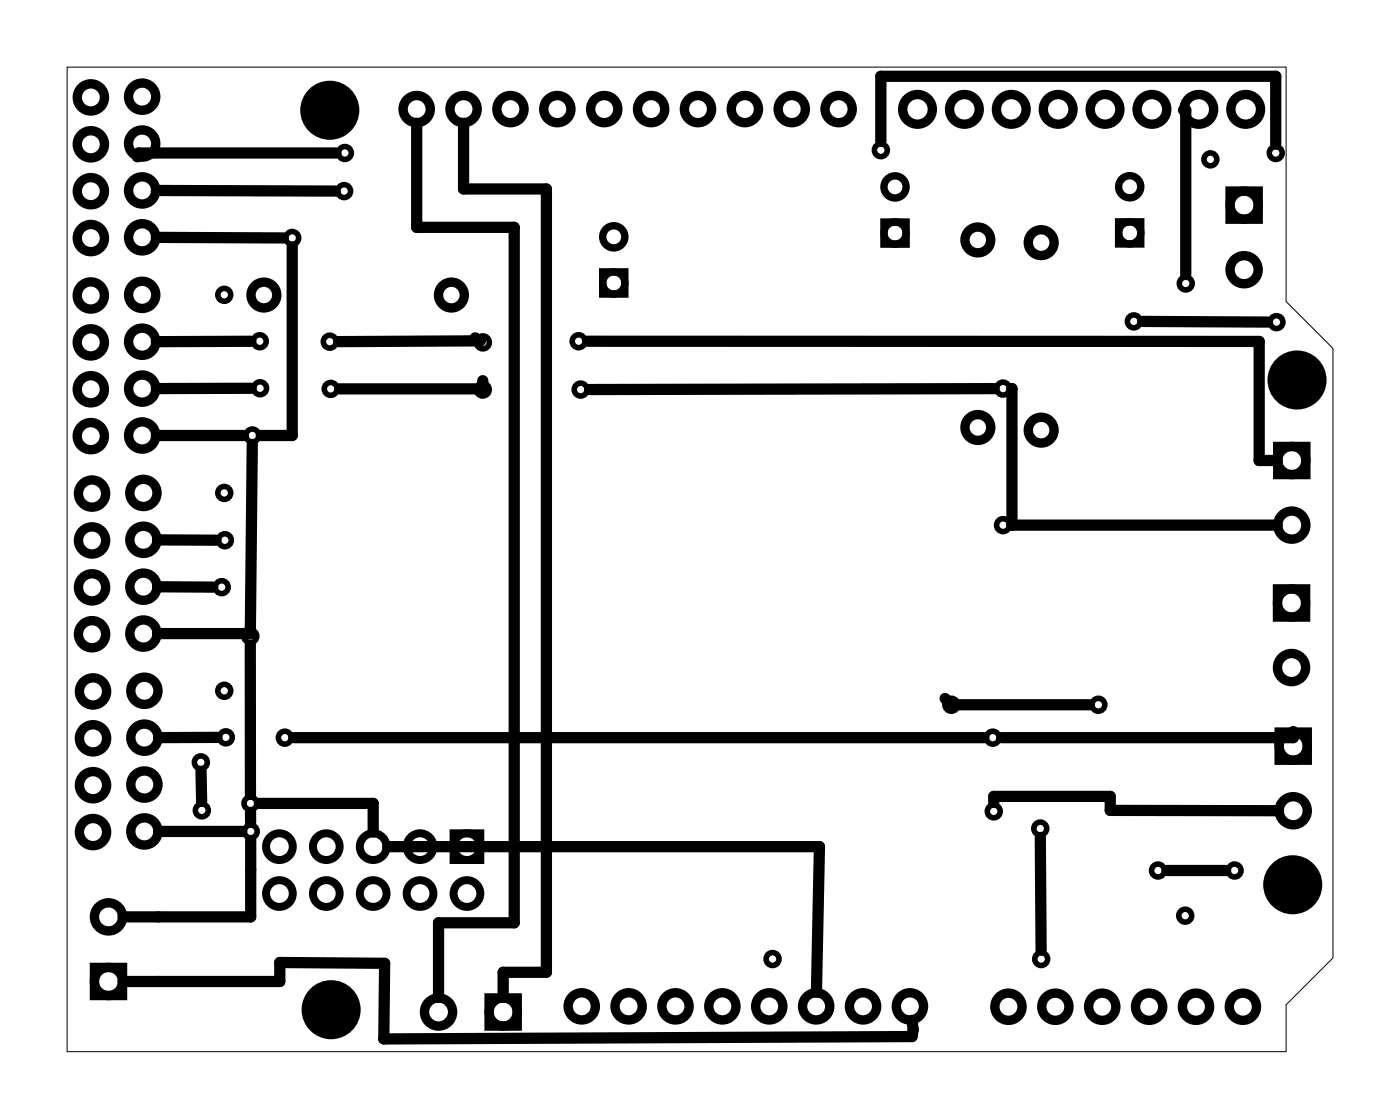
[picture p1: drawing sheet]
<svg xmlns="http://www.w3.org/2000/svg" width="76mm" height="61mm" viewBox="0 0 76 61" stroke-linecap="round" stroke-linejoin="round" font-family="sans-serif">
<path d="M3.6 3.6h66.1v12.7l2.5 2.6v33l-2.5 2.5v2.6h-66.1z" fill="none" stroke="#000" stroke-width=".05"/>
<g fill="#000">
<circle cx="17.9" cy="6" r="1.6"/>
<circle cx="70.3" cy="20.6" r="1.6"/>
<circle cx="17.9" cy="54.7" r="1.6"/>
<circle cx="70" cy="47.9" r="1.6"/>
</g>
<g fill="none" stroke="#000" stroke-width=".3">
<circle cx="12.2" cy="16" r=".35"/>
<circle cx="14.1" cy="18.5" r=".35"/>
<circle cx="15.8" cy="12.9" r=".35"/>
<circle cx="17.9" cy="18.5" r=".35"/>
<circle cx="18.6" cy="10.4" r=".35"/>
<circle cx="18.7" cy="8.3" r=".35"/>
<circle cx="26.2" cy="18.6" r=".35"/>
<circle cx="31.3" cy="18.5" r=".35"/>
<circle cx="47.7" cy="8.1" r=".35"/>
<circle cx="61.4" cy="17.4" r=".35"/>
<circle cx="64.2" cy="15.4" r=".35"/>
<circle cx="65.6" cy="8.6" r=".35"/>
<circle cx="69.1" cy="8.3" r=".35"/>
<circle cx="69.2" cy="17.5" r=".35"/>
<circle cx="12" cy="31.8" r=".35"/>
<circle cx="12.2" cy="37.4" r=".35"/>
<circle cx="12.2" cy="26.7" r=".35"/>
<circle cx="12.2" cy="29.3" r=".35"/>
<circle cx="12.2" cy="39.9" r=".35"/>
<circle cx="13.6" cy="34.5" r=".35"/>
<circle cx="13.7" cy="23.6" r=".35"/>
<circle cx="14.1" cy="21" r=".35"/>
<circle cx="15.4" cy="40" r=".35"/>
<circle cx="17.9" cy="21.1" r=".35"/>
<circle cx="26.2" cy="21.1" r=".35"/>
<circle cx="31.5" cy="21.1" r=".35"/>
<circle cx="51.5" cy="38.2" r=".35"/>
<circle cx="53.8" cy="40" r=".35"/>
<circle cx="54.3" cy="21.1" r=".35"/>
<circle cx="54.3" cy="28.4" r=".35"/>
<circle cx="59.5" cy="38.2" r=".35"/>
<circle cx="10.9" cy="41.3" r=".35"/>
<circle cx="10.9" cy="43.9" r=".35"/>
<circle cx="13.6" cy="43.5" r=".35"/>
<circle cx="13.6" cy="45" r=".35"/>
<circle cx="41.9" cy="52" r=".35"/>
<circle cx="53.8" cy="44" r=".35"/>
<circle cx="56.4" cy="44.9" r=".35"/>
<circle cx="56.4" cy="52" r=".35"/>
<circle cx="62.7" cy="47.2" r=".35"/>
<circle cx="64.2" cy="49.6" r=".35"/>
<circle cx="66.9" cy="47.2" r=".35"/>
</g>
<g fill="none" stroke="#000" stroke-width=".51">
<path d="M66.6 10.4h1.6v1.5h-1.6zM69.2 31.9h1.5v1.5h-1.5zM69.2 24.2h1.5v1.5h-1.5zM69.3 39.7h1.5v1.5h-1.5zM5.1 52.4h1.5v1.5h-1.5zM26.5 54.1h1.5v1.5h-1.5z"/>
<circle cx="4.9" cy="18.5" r=".74"/>
<circle cx="4.9" cy="16" r=".74"/>
<circle cx="4.9" cy="7.8" r=".74"/>
<circle cx="4.9" cy="5.3" r=".74"/>
<circle cx="4.9" cy="10.4" r=".74"/>
<circle cx="4.9" cy="12.9" r=".74"/>
<circle cx="7.7" cy="7.8" r=".74"/>
<circle cx="7.7" cy="5.2" r=".74"/>
<circle cx="7.7" cy="12.9" r=".74"/>
<circle cx="7.7" cy="10.3" r=".74"/>
<circle cx="7.7" cy="18.5" r=".74"/>
<circle cx="7.7" cy="16" r=".74"/>
<circle cx="14.3" cy="16" r=".7"/>
<circle cx="22.6" cy="5.9" r=".74"/>
<circle cx="24.5" cy="16" r=".7"/>
<circle cx="25.1" cy="5.9" r=".74"/>
<circle cx="27.7" cy="5.9" r=".74"/>
<circle cx="30.2" cy="5.9" r=".74"/>
<circle cx="32.7" cy="5.9" r=".74"/>
<circle cx="35.3" cy="5.9" r=".74"/>
<circle cx="37.8" cy="5.9" r=".74"/>
<circle cx="40.4" cy="5.9" r=".74"/>
<circle cx="42.9" cy="5.9" r=".74"/>
<circle cx="45.4" cy="5.9" r=".74"/>
<circle cx="49.7" cy="5.9" r=".8"/>
<circle cx="52.2" cy="5.9" r=".8"/>
<circle cx="53" cy="13" r=".7"/>
<circle cx="54.8" cy="5.9" r=".8"/>
<circle cx="56.4" cy="13.1" r=".7"/>
<circle cx="57.3" cy="5.9" r=".8"/>
<circle cx="59.9" cy="5.9" r=".8"/>
<circle cx="62.4" cy="5.9" r=".8"/>
<circle cx="64.9" cy="5.9" r=".8"/>
<circle cx="67.4" cy="14.6" r=".76"/>
<circle cx="67.4" cy="11.1" r=".76"/>
<circle cx="67.5" cy="5.9" r=".8"/>
<circle cx="4.9" cy="21.1" r=".74"/>
<circle cx="4.9" cy="23.6" r=".74"/>
<circle cx="5" cy="29.3" r=".74"/>
<circle cx="5" cy="26.7" r=".74"/>
<circle cx="5" cy="31.8" r=".74"/>
<circle cx="5" cy="34.4" r=".74"/>
<circle cx="5" cy="37.5" r=".74"/>
<circle cx="7.7" cy="21.1" r=".74"/>
<circle cx="7.7" cy="23.6" r=".74"/>
<circle cx="7.8" cy="29.2" r=".74"/>
<circle cx="7.8" cy="26.7" r=".74"/>
<circle cx="7.8" cy="31.8" r=".74"/>
<circle cx="7.8" cy="34.3" r=".74"/>
<circle cx="7.8" cy="40" r=".74"/>
<circle cx="7.8" cy="37.4" r=".74"/>
<circle cx="53" cy="23.2" r=".7"/>
<circle cx="56.4" cy="23.3" r=".7"/>
<circle cx="70" cy="36.2" r=".76"/>
<circle cx="70" cy="32.7" r=".76"/>
<circle cx="70" cy="28.4" r=".76"/>
<circle cx="70" cy="24.9" r=".76"/>
<circle cx="5" cy="40" r=".74"/>
<circle cx="5" cy="42.5" r=".74"/>
<circle cx="5" cy="45.1" r=".74"/>
<circle cx="5.9" cy="53.2" r=".76"/>
<circle cx="5.9" cy="49.7" r=".76"/>
<circle cx="7.8" cy="42.5" r=".74"/>
<circle cx="7.8" cy="45" r=".74"/>
<circle cx="23.8" cy="54.8" r=".76"/>
<circle cx="27.3" cy="54.8" r=".76"/>
<circle cx="31.5" cy="54.5" r=".74"/>
<circle cx="34.1" cy="54.5" r=".74"/>
<circle cx="36.6" cy="54.5" r=".74"/>
<circle cx="39.1" cy="54.5" r=".74"/>
<circle cx="41.7" cy="54.5" r=".74"/>
<circle cx="44.2" cy="54.5" r=".74"/>
<circle cx="46.8" cy="54.5" r=".74"/>
<circle cx="49.3" cy="54.5" r=".74"/>
<circle cx="54.6" cy="54.5" r=".74"/>
<circle cx="57.2" cy="54.5" r=".74"/>
<circle cx="59.7" cy="54.5" r=".74"/>
<circle cx="62.3" cy="54.5" r=".74"/>
<circle cx="64.8" cy="54.5" r=".74"/>
<circle cx="67.3" cy="54.5" r=".74"/>
<circle cx="70.1" cy="43.9" r=".76"/>
<circle cx="70.1" cy="40.4" r=".76"/>
</g>
<g fill="none" stroke="#000" stroke-width=".43">
<path d="M24.6 45.1h1.4v1.5h-1.4z"/>
<circle cx="15.1" cy="48.4" r=".72"/>
<circle cx="15.1" cy="45.9" r=".72"/>
<circle cx="17.7" cy="48.4" r=".72"/>
<circle cx="17.7" cy="45.9" r=".72"/>
<circle cx="20.2" cy="48.4" r=".72"/>
<circle cx="20.2" cy="45.9" r=".72"/>
<circle cx="22.8" cy="48.4" r=".72"/>
<circle cx="22.8" cy="45.9" r=".72"/>
<circle cx="25.3" cy="48.4" r=".72"/>
<circle cx="25.3" cy="45.9" r=".72"/>
</g>
<g fill="none" stroke="#000" stroke-width=".4">
<path d="M32.7 14.7h1.2v1.2h-1.2zM47.9 12h1.2v1.2h-1.2zM60.6 12h1.2v1.2h-1.2z"/>
<circle cx="33.3" cy="15.3" r=".6"/>
<circle cx="33.3" cy="12.8" r=".6"/>
<circle cx="48.5" cy="12.6" r=".6"/>
<circle cx="48.5" cy="10.1" r=".6"/>
<circle cx="61.2" cy="12.6" r=".6"/>
<circle cx="61.2" cy="10.1" r=".6"/>
</g>
<g fill="none" stroke="#000" stroke-width=".61">
<path d="M8.5 12.9h6.8M8.5 10.3l9.7 .1M13.6 18.5h-5.1M15.8 13.4v10.2h-1.6M18.2 8.3h-10.7l-.1 .2M22.6 6.7v5.6h5.3v37.7h-4.1v4M25.1 6.7v3.5h4.5v42.5h-2.3v1.3M25.7 18.3l.3 .2h-7.7M31.8 18.5h36.4v6.4h1M47.7 7.7v-3.6h21.4v3.7M61.9 17.4h6.8M64.1 6h.1v8.9"/>
<path d="M8.5 23.6h4.7M8.5 29.2l3.2 .1M8.5 31.8h3M11.8 39.9l-3.2 .1M13.6 35v8M13.6 21l-5.1 .1M13.7 24.1l-.1 10.2h-5.1M15.9 40h37.4M26.2 20.6v.5h-7.8M51.2 37.8l.3 .4h7.5M53.9 21.1h-22M54.8 28.4h14.4"/>
<path d="M54.8 21.1v7.3M70.1 39.6v.4h-15.8M6.7 53.2h8.5v-1.1l5.6 .1v4.1l28.6-.1 .1-.4-.1-.5M8.6 45h4.5M10.9 41.8v1.6M13.6 44v.6M13.6 45.5v4.2h-6.9M14.1 43.5h6.1v1.6M21 45.9h23.4l-.2 7.9M53.8 43.5v-.4h6.3v.8h9.2M56.4 45.4v6.1M63.2 47.2h3.2"/>
</g>
</svg>
